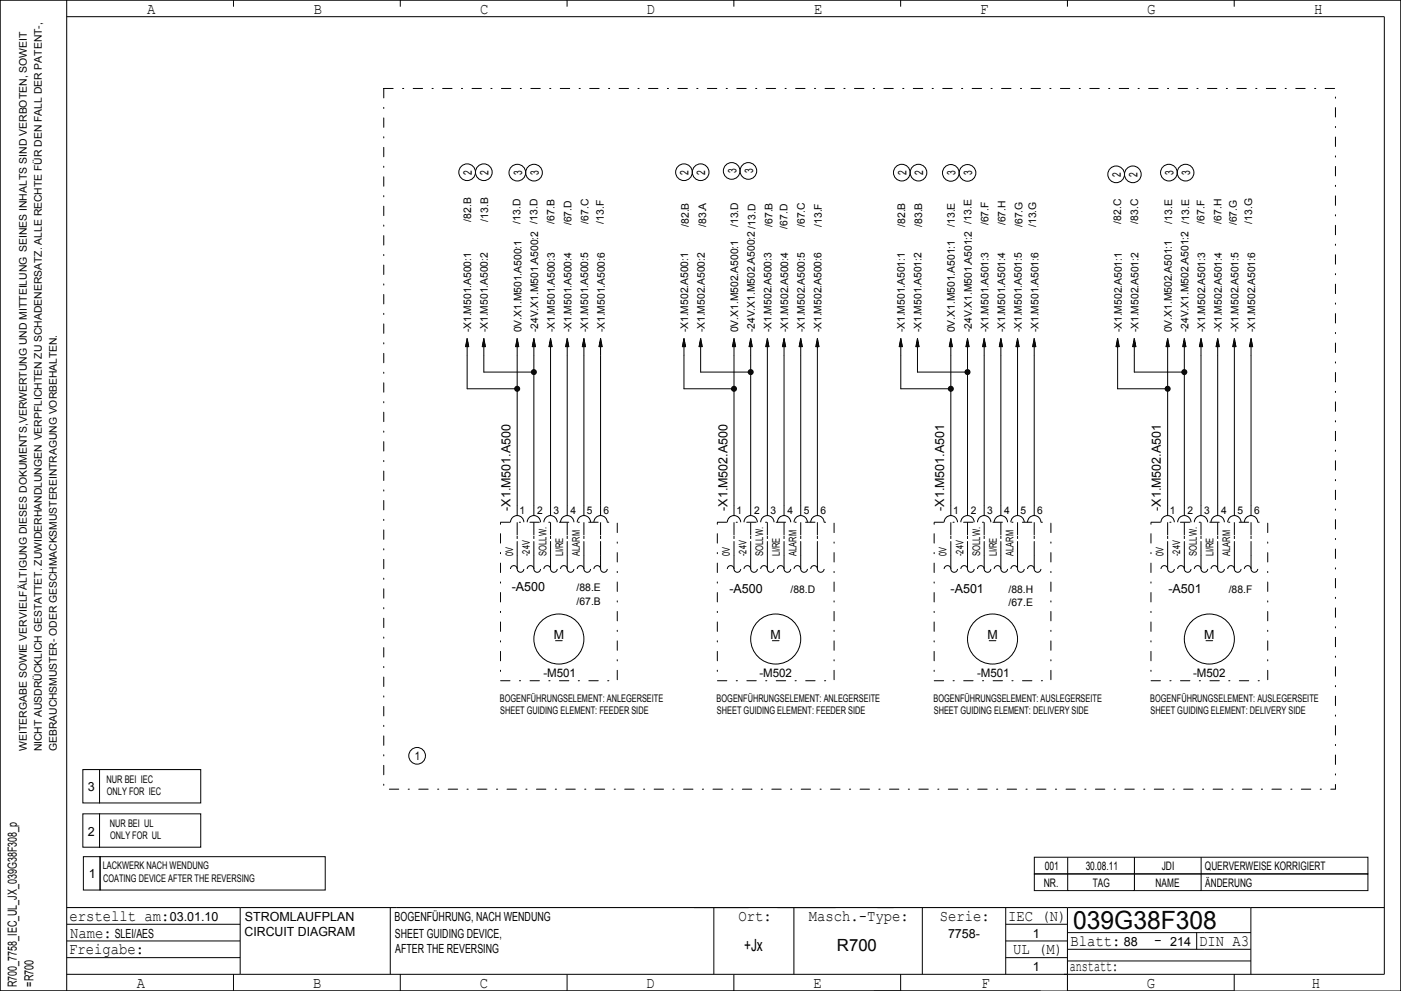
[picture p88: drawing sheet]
<svg xmlns="http://www.w3.org/2000/svg" width="420mm" height="297mm" viewBox="0 0 420 297" stroke-linecap="round" stroke-linejoin="round" font-family="sans-serif">
<defs><g id="words">
<text font-size="7.5" x="321.7" y="278.5">039G38F308</text>
<g font-size="5">
<text x="223.1" y="285">+Jx</text>
<text x="250.9" y="285">R700</text>
</g>
<g font-size="4.7">
<text x="44.1" y="4.2">A</text>
<text x="94" y="4.2">B</text>
<text x="143.9" y="4.2">C</text>
<text x="193.9" y="4.2">D</text>
<text x="244.1" y="4.2">E</text>
<text x="293.8" y="4.2">F</text>
<text x="344" y="4.2">G</text>
<text x="394" y="4.2">H</text>
<text x="20.8" y="276">erstellt am:</text>
<text x="221.3" y="276">Ort:</text>
<text x="242.5" y="276">Masch.­Type:</text>
<text x="281.7" y="276">Serie:</text>
<text x="302.2" y="276">IEC (N)</text>
<text x="21" y="281">Name:</text>
<text x="20.7" y="286">Freigabe:</text>
<text x="303.7" y="286">UL (M)</text>
<text x="320.9" y="283.5">Blatt:</text>
<text x="346" y="283.2">­</text>
<text x="359.5" y="283.5">DIN A3</text>
<text x="320.7" y="291">anstatt:</text>
<text x="41" y="296">A</text>
<text x="93.9" y="296">B</text>
<text x="143.8" y="296">C</text>
<text x="193.7" y="296">D</text>
<text x="243.9" y="296">E</text>
<text x="294.2" y="296">F</text>
<text x="343.8" y="296">G</text>
<text x="393.3" y="296">H</text>
</g>
<g font-size="3.8">
<text x="153" y="153.1" transform="rotate(-90 153 153.1)">­X1.M501.A500</text>
<text x="218" y="153.1" transform="rotate(-90 218 153.1)">­X1.M502.A500</text>
<text x="283" y="153.1" transform="rotate(-90 283 153.1)">­X1.M501.A501</text>
<text x="348" y="153.1" transform="rotate(-90 348 153.1)">­X1.M502.A501</text>
<text x="153.4" y="177.1">­A500</text>
<text x="218.7" y="177.7">­A500</text>
<text x="285" y="177.7">­A501</text>
<text x="350.2" y="177.7">­A501</text>
<text x="166" y="191.5">M</text>
<text x="231" y="191.5">M</text>
<text x="296" y="191.5">M</text>
<text x="361" y="191.5">M</text>
<text x="26.3" y="237.1">3</text>
<text x="26.3" y="250.4">2</text>
<text x="26.6" y="263.2">1</text>
<text x="50.9" y="276">03.01.10</text>
<text x="73.4" y="276">STROMLAUFPLAN</text>
<text x="118.3" y="276">BOGENFÜHRUNG, NACH WENDUNG</text>
<text x="34.4" y="281">SLEI/AES</text>
<text x="73.3" y="280.5">CIRCUIT DIAGRAM</text>
<text x="118.4" y="281">SHEET GUIDING DEVICE,</text>
<text x="284.2" y="281">7758­</text>
<text x="309.6" y="281">1</text>
<text x="118.5" y="285.5">AFTER THE REVERSING</text>
<text x="336.9" y="283.5">88</text>
<text x="350.8" y="283.5">214</text>
<text x="309.6" y="291">1</text>
<text x="5" y="295.8" transform="rotate(-90 5 295.8)">R700_7758_IEC_UL_JX_039G38F308_p</text>
<text x="10" y="295.7" transform="rotate(-90 10 295.7)">=R700</text>
</g>
<g font-size="3.5">
<text x="141.4" y="52.3" transform="rotate(-90 141.4 52.3)">2</text>
<text x="146.4" y="52.3" transform="rotate(-90 146.4 52.3)">2</text>
<text x="156.5" y="52.4" transform="rotate(-90 156.5 52.4)">3</text>
<text x="161.5" y="52.4" transform="rotate(-90 161.5 52.4)">3</text>
<text x="206.4" y="52.3" transform="rotate(-90 206.4 52.3)">2</text>
<text x="211.4" y="52.3" transform="rotate(-90 211.4 52.3)">2</text>
<text x="220.7" y="51.9" transform="rotate(-90 220.7 51.9)">3</text>
<text x="225.8" y="51.9" transform="rotate(-90 225.8 51.9)">3</text>
<text x="271.8" y="52.4" transform="rotate(-90 271.8 52.4)">2</text>
<text x="276.8" y="52.4" transform="rotate(-90 276.8 52.4)">2</text>
<text x="286.4" y="52.5" transform="rotate(-90 286.4 52.5)">3</text>
<text x="291.4" y="52.5" transform="rotate(-90 291.4 52.5)">3</text>
<text x="336" y="53" transform="rotate(-90 336 53)">2</text>
<text x="341" y="53" transform="rotate(-90 341 53)">2</text>
<text x="351.8" y="52.4" transform="rotate(-90 351.8 52.4)">3</text>
<text x="356.8" y="52.4" transform="rotate(-90 356.8 52.4)">3</text>
<text x="162.9" y="202.9">­M501</text>
<text x="227.6" y="202.9">­M502</text>
<text x="292.9" y="202.9">­M501</text>
<text x="357.6" y="202.9">­M502</text>
<text x="124.4" y="227.9">1</text>
<text x="313.2" y="260.8">001</text>
<text x="325.5" y="260.8">30.08.11</text>
<text x="348.3" y="260.8">JDI</text>
<text x="361.2" y="260.8">QUERVERWEISE KORRIGIERT</text>
<text x="312.9" y="265.8">NR.</text>
<text x="327.6" y="265.8">TAG</text>
<text x="346.4" y="265.8">NAME</text>
<text x="361.3" y="265.8">ÄNDERUNG</text>
</g>
<g font-size="3.1">
<text x="141.3" y="66.5" transform="rotate(-90 141.3 66.5)">/82.B</text>
<text x="146.4" y="66.5" transform="rotate(-90 146.4 66.5)">/13.B</text>
<text x="156.1" y="67" transform="rotate(-90 156.1 67)">/13.D</text>
<text x="161.2" y="67" transform="rotate(-90 161.2 67)">/13.D</text>
<text x="166.3" y="67" transform="rotate(-90 166.3 67)">/67.B</text>
<text x="171.4" y="67.5" transform="rotate(-90 171.4 67.5)">/67.D</text>
<text x="176.5" y="67" transform="rotate(-90 176.5 67)">/67.C</text>
<text x="181" y="67" transform="rotate(-90 181 67)">/13.F</text>
<text x="206.6" y="68" transform="rotate(-90 206.6 68)">/82.B</text>
<text x="211.7" y="68" transform="rotate(-90 211.7 68)">/83.A</text>
<text x="221.3" y="68" transform="rotate(-90 221.3 68)">/13.D</text>
<text x="231.5" y="68" transform="rotate(-90 231.5 68)">/67.B</text>
<text x="236.1" y="68.5" transform="rotate(-90 236.1 68.5)">/67.D</text>
<text x="241.2" y="68" transform="rotate(-90 241.2 68)">/67.C</text>
<text x="246.3" y="68" transform="rotate(-90 246.3 68)">/13.F</text>
<text x="271.3" y="68" transform="rotate(-90 271.3 68)">/82.B</text>
<text x="276.4" y="68" transform="rotate(-90 276.4 68)">/83.B</text>
<text x="286.3" y="68" transform="rotate(-90 286.3 68)">/13.E</text>
<text x="291.2" y="67" transform="rotate(-90 291.2 67)">/13.E</text>
<text x="296.3" y="67.5" transform="rotate(-90 296.3 67.5)">/67.F</text>
<text x="301.4" y="67.5" transform="rotate(-90 301.4 67.5)">/67.H</text>
<text x="306.5" y="68" transform="rotate(-90 306.5 68)">/67.G</text>
<text x="310.6" y="68" transform="rotate(-90 310.6 68)">/13.G</text>
<text x="336.1" y="67" transform="rotate(-90 336.1 67)">/82.C</text>
<text x="341.2" y="67" transform="rotate(-90 341.2 67)">/83.C</text>
<text x="351.4" y="67" transform="rotate(-90 351.4 67)">/13.E</text>
<text x="356.5" y="67" transform="rotate(-90 356.5 67)">/13.E</text>
<text x="361.1" y="67" transform="rotate(-90 361.1 67)">/67.F</text>
<text x="366.2" y="67" transform="rotate(-90 366.2 67)">/67.H</text>
<text x="370.8" y="67.5" transform="rotate(-90 370.8 67.5)">/67.G</text>
<text x="375.4" y="67" transform="rotate(-90 375.4 67)">/13.G</text>
<text x="141.3" y="99.6" transform="rotate(-90 141.3 99.6)">­X1.M501.A500:1</text>
<text x="146.3" y="99.6" transform="rotate(-90 146.3 99.6)">­X1.M501.A500:2</text>
<text x="156.3" y="99.6" transform="rotate(-90 156.3 99.6)">0V.X1.M501.A500:1</text>
<text x="161.3" y="99.6" transform="rotate(-90 161.3 99.6)">­24V.X1.M501.A500:2</text>
<text x="166.3" y="99.6" transform="rotate(-90 166.3 99.6)">­X1.M501.A500:3</text>
<text x="171.3" y="99.6" transform="rotate(-90 171.3 99.6)">­X1.M501.A500:4</text>
<text x="176.3" y="99.6" transform="rotate(-90 176.3 99.6)">­X1.M501.A500:5</text>
<text x="181.3" y="99.6" transform="rotate(-90 181.3 99.6)">­X1.M501.A500:6</text>
<text x="206.3" y="99.6" transform="rotate(-90 206.3 99.6)">­X1.M502.A500:1</text>
<text x="211.3" y="99.6" transform="rotate(-90 211.3 99.6)">­X1.M502.A500:2</text>
<text x="221.3" y="99.6" transform="rotate(-90 221.3 99.6)">0V.X1.M502.A500:1</text>
<text x="226.3" y="99.6" transform="rotate(-90 226.3 99.6)">­24V.X1.M502.A500:2 /13.D</text>
<text x="231.3" y="99.6" transform="rotate(-90 231.3 99.6)">­X1.M502.A500:3</text>
<text x="236.3" y="99.6" transform="rotate(-90 236.3 99.6)">­X1.M502.A500:4</text>
<text x="241.3" y="99.6" transform="rotate(-90 241.3 99.6)">­X1.M502.A500:5</text>
<text x="246.3" y="99.6" transform="rotate(-90 246.3 99.6)">­X1.M502.A500:6</text>
<text x="271.3" y="99.6" transform="rotate(-90 271.3 99.6)">­X1.M501.A501:1</text>
<text x="276.3" y="99.6" transform="rotate(-90 276.3 99.6)">­X1.M501.A501:2</text>
<text x="286.3" y="99.6" transform="rotate(-90 286.3 99.6)">0V.X1.M501.A501:1</text>
<text x="291.3" y="99.6" transform="rotate(-90 291.3 99.6)">­24V.X1.M501.A501:2</text>
<text x="296.3" y="99.6" transform="rotate(-90 296.3 99.6)">­X1.M501.A501:3</text>
<text x="301.3" y="99.6" transform="rotate(-90 301.3 99.6)">­X1.M501.A501:4</text>
<text x="306.3" y="99.6" transform="rotate(-90 306.3 99.6)">­X1.M501.A501:5</text>
<text x="311.3" y="99.6" transform="rotate(-90 311.3 99.6)">­X1.M501.A501:6</text>
<text x="336.3" y="99.6" transform="rotate(-90 336.3 99.6)">­X1.M502.A501:1</text>
<text x="341.3" y="99.6" transform="rotate(-90 341.3 99.6)">­X1.M502.A501:2</text>
<text x="351.3" y="99.6" transform="rotate(-90 351.3 99.6)">0V.X1.M502.A501:1</text>
<text x="356.3" y="99.6" transform="rotate(-90 356.3 99.6)">­24V.X1.M502.A501:2</text>
<text x="361.3" y="99.6" transform="rotate(-90 361.3 99.6)">­X1.M502.A501:3</text>
<text x="366.3" y="99.6" transform="rotate(-90 366.3 99.6)">­X1.M502.A501:4</text>
<text x="371.3" y="99.6" transform="rotate(-90 371.3 99.6)">­X1.M502.A501:5</text>
<text x="376.3" y="99.6" transform="rotate(-90 376.3 99.6)">­X1.M502.A501:6</text>
<text x="155.7" y="154">1</text>
<text x="161" y="154">2</text>
<text x="165.9" y="154">3</text>
<text x="171" y="154">4</text>
<text x="175.9" y="154">5</text>
<text x="180.9" y="154">6</text>
<text x="220.7" y="154">1</text>
<text x="226" y="154">2</text>
<text x="230.9" y="154">3</text>
<text x="236" y="154">4</text>
<text x="240.9" y="154">5</text>
<text x="245.9" y="154">6</text>
<text x="285.7" y="154">1</text>
<text x="291" y="154">2</text>
<text x="295.9" y="154">3</text>
<text x="301" y="154">4</text>
<text x="305.9" y="154">5</text>
<text x="310.9" y="154">6</text>
<text x="350.7" y="154">1</text>
<text x="356" y="154">2</text>
<text x="360.9" y="154">3</text>
<text x="366" y="154">4</text>
<text x="370.9" y="154">5</text>
<text x="375.9" y="154">6</text>
<text x="153.8" y="166.6" transform="rotate(-90 153.8 166.6)">0V</text>
<text x="158.8" y="166.6" transform="rotate(-90 158.8 166.6)">­24V</text>
<text x="163.8" y="166.6" transform="rotate(-90 163.8 166.6)">SOLLW.</text>
<text x="168.8" y="166.7" transform="rotate(-90 168.8 166.7)">LI/RE</text>
<text x="173.8" y="166.5" transform="rotate(-90 173.8 166.5)">ALARM</text>
<text x="218.8" y="166.6" transform="rotate(-90 218.8 166.6)">0V</text>
<text x="223.8" y="166.6" transform="rotate(-90 223.8 166.6)">­24V</text>
<text x="228.8" y="166.6" transform="rotate(-90 228.8 166.6)">SOLLW.</text>
<text x="233.8" y="166.7" transform="rotate(-90 233.8 166.7)">LI/RE</text>
<text x="238.8" y="166.5" transform="rotate(-90 238.8 166.5)">ALARM</text>
<text x="283.8" y="166.6" transform="rotate(-90 283.8 166.6)">0V</text>
<text x="288.8" y="166.6" transform="rotate(-90 288.8 166.6)">­24V</text>
<text x="293.8" y="166.6" transform="rotate(-90 293.8 166.6)">SOLLW.</text>
<text x="298.8" y="166.7" transform="rotate(-90 298.8 166.7)">LI/RE</text>
<text x="303.8" y="166.5" transform="rotate(-90 303.8 166.5)">ALARM</text>
<text x="348.8" y="166.6" transform="rotate(-90 348.8 166.6)">0V</text>
<text x="353.8" y="166.6" transform="rotate(-90 353.8 166.6)">­24V</text>
<text x="358.8" y="166.6" transform="rotate(-90 358.8 166.6)">SOLLW.</text>
<text x="363.8" y="166.7" transform="rotate(-90 363.8 166.7)">LI/RE</text>
<text x="368.8" y="166.5" transform="rotate(-90 368.8 166.5)">ALARM</text>
<text x="172.8" y="177.1">/88.E</text>
<text x="237" y="177.7">/88.D</text>
<text x="302.4" y="177.7">/88.H</text>
<text x="368.4" y="177.7">/88.F</text>
<text x="172.8" y="181.2">/67.B</text>
<text x="302.4" y="181.7">/67.E</text>
<text x="149.8" y="210.3">BOGENFÜHRUNGSELEMENT: ANLEGERSEITE</text>
<text x="149.9" y="214">SHEET GUIDING ELEMENT: FEEDER SIDE</text>
<text x="214.8" y="210.3">BOGENFÜHRUNGSELEMENT: ANLEGERSEITE</text>
<text x="214.9" y="214">SHEET GUIDING ELEMENT: FEEDER SIDE</text>
<text x="279.8" y="210.3">BOGENFÜHRUNGSELEMENT: AUSLEGERSEITE</text>
<text x="279.9" y="214">SHEET GUIDING ELEMENT: DELIVERY SIDE</text>
<text x="344.8" y="210.3">BOGENFÜHRUNGSELEMENT: AUSLEGERSEITE</text>
<text x="344.9" y="214">SHEET GUIDING ELEMENT: DELIVERY SIDE</text>
<text x="8" y="225" transform="rotate(-90 8 225)">WEITERGABE SOWIE VERVIELFÄLTIGUNG DIESES DOKUMENTS,VERWERTUNG UND MITTEILUNG SEINES INHALTS SIND VERBOTEN, SOWEIT</text>
<text x="12.5" y="225.2" transform="rotate(-90 12.5 225.2)">NICHT AUSDRÜCKLICH GESTATTET. ZUWIDERHANDLUNGEN VERPFLICHTEN ZU SCHADENERSATZ. ALLE RECHTE FÜR DEN FALL DER PATENT­,</text>
<text x="17" y="225.1" transform="rotate(-90 17 225.1)">GEBRAUCHSMUSTER­ ODER GESCHMACKSMUSTEREINTRAGUNG VORBEHALTEN.</text>
<text x="31.9" y="234.5">NUR BEI IEC</text>
<text x="32" y="238.3">ONLY FOR IEC</text>
<text x="33" y="247.8">NUR BEI UL</text>
<text x="33" y="251.5">ONLY FOR UL</text>
<text x="30.8" y="260.5">LACKWERK NACH WENDUNG</text>
<text x="30.9" y="264.2">COATING DEVICE AFTER THE REVERSING</text>
</g>
</g></defs>
<path d="M115 26.5h285.3v210h-285.3zM150 156.5h35v47.5h-35zM215 156.5h35v47.5h-35zM280 156.5h35v47.5h-35zM345 156.5h35v47.5h-35z" fill="none" stroke="#000" stroke-width=".3" stroke-dasharray="2.8 2.8 .4 2.8"/>
<g fill="none" stroke="#000" stroke-width=".3" stroke-dasharray="4.2 1.8">
<path d="M155 166.5v-5M160 166.5v-5M165 166.5v-5M170 166.5v-5M175 166.5v-5M180 166.5v-5M220 166.5v-5M225 166.5v-5M230 166.5v-5M235 166.5v-5M240 166.5v-5M245 166.5v-5"/>
<path d="M285 166.5v-5M290 166.5v-5M295 166.5v-5M300 166.5v-5M305 166.5v-5M310 166.5v-5M350 166.5v-5M355 166.5v-5M360 166.5v-5M365 166.5v-5M370 166.5v-5M375 166.5v-5"/>
</g>
<g fill="none" stroke="#000" stroke-width=".3">
<path d="M0 0h420v297h-420zM20 0v297M20 5h395v287h-395M70 0v2M120 0v2M170 0v2M220 0v2M270 0v2M320 0v2M370 0v2M139.6 103.6v.4M139.7 103v1"/>
<path d="M139.8 102.5v1.5M139.9 102.1v1.9M140 101.4v15.1h15M140 101.4l-.5 2.6M140 101.4l.5 2.6M140.1 102v2M140.2 102.5v1.5M140.3 103v1M140.4 103.6v.4M144.6 103.6v.4M144.7 103v1M144.8 102.5v1.5"/>
<path d="M144.9 102.1v1.9M145 101.4v10.1h15M145 101.4l-.5 2.6M145 101.4l.5 2.6M145.1 102v2M145.2 102.5v1.5M145.3 103v1M145.4 103.6v.4M154.6 103.6v.4M154.7 103v1M154.8 102.5v1.5M154.9 102.1v1.9"/>
<path d="M155 101.4v53.1M155 101.4l-.5 2.6M155 101.4l.5 2.6M155.1 102v2M155.2 102.5v1.5M155.3 103v1M155.4 103.6v.4M159.6 103.6v.4M159.7 103v1M159.8 102.5v1.5M159.9 102.1v1.9M160 101.4v53.1"/>
<path d="M160 101.4l-.5 2.6M160 101.4l.5 2.6M160.1 102v2M160.2 102.5v1.5M160.3 103v1M160.4 103.6v.4M164.6 103.6v.4M164.7 103v1M164.8 102.5v1.5M164.9 102.1v1.9M165 101.4v53.1M165 101.4l-.5 2.6"/>
<path d="M165 101.4l.5 2.6M165.1 102v2M165.2 102.5v1.5M165.3 103v1M165.4 103.6v.4M169.6 103.6v.4M169.7 103v1M169.8 102.5v1.5M169.9 102.1v1.9M170 101.4v53.1M170 101.4l-.5 2.6M170 101.4l.5 2.6"/>
<path d="M170.1 102v2M170.2 102.5v1.5M170.3 103v1M170.4 103.6v.4M174.6 103.6v.4M174.7 103v1M174.8 102.5v1.5M174.9 102.1v1.9M175 101.4v53.1M175 101.4l-.5 2.6M175 101.4l.5 2.6M175.1 102v2"/>
<path d="M175.2 102.5v1.5M175.3 103v1M175.4 103.6v.4M179.6 103.6v.4M179.7 103v1M179.8 102.5v1.5M179.9 102.1v1.9M180 101.4v53.1M180 101.4l-.5 2.6M180 101.4l.5 2.6M180.1 102v2M180.2 102.5v1.5"/>
<path d="M180.3 103v1M180.4 103.6v.4M204.6 103.6v.4M204.7 103v1M204.8 102.5v1.5M204.9 102.1v1.9M205 101.4v15.1h15M205 101.4l-.5 2.6M205 101.4l.5 2.6M205.1 102v2M205.2 102.5v1.5M205.3 103v1"/>
<path d="M205.4 103.6v.4M209.6 103.6v.4M209.7 103v1M209.8 102.5v1.5M209.9 102.1v1.9M210 101.4v10.1h15M210 101.4l-.5 2.6M210 101.4l.5 2.6M210.1 102v2M210.2 102.5v1.5M210.3 103v1M210.4 103.6v.4"/>
<path d="M219.6 103.6v.4M219.7 103v1M219.8 102.5v1.5M219.9 102.1v1.9M220 101.4v53.1M220 101.4l-.5 2.6M220 101.4l.5 2.6M220.1 102v2M220.2 102.5v1.5M220.3 103v1M220.4 103.6v.4M224.6 103.6v.4"/>
<path d="M224.7 103v1M224.8 102.5v1.5M224.9 102.1v1.9M225 101.4v53.1M225 101.4l-.5 2.6M225 101.4l.5 2.6M225.1 102v2M225.2 102.5v1.5M225.3 103v1M225.4 103.6v.4M229.6 103.6v.4M229.7 103v1"/>
<path d="M229.8 102.5v1.5M229.9 102.1v1.9M230 101.4v53.1M230 101.4l-.5 2.6M230 101.4l.5 2.6M230.1 102v2M230.2 102.5v1.5M230.3 103v1M230.4 103.6v.4M234.6 103.6v.4M234.7 103v1M234.8 102.5v1.5"/>
<path d="M234.9 102.1v1.9M235 101.4v53.1M235 101.4l-.5 2.6M235 101.4l.5 2.6M235.1 102v2M235.2 102.5v1.5M235.3 103v1M235.4 103.6v.4M239.6 103.6v.4M239.7 103v1M239.8 102.5v1.5M239.9 102.1v1.9"/>
<path d="M240 101.4v53.1M240 101.4l-.5 2.6M240 101.4l.5 2.6M240.1 102v2M240.2 102.5v1.5M240.3 103v1M240.4 103.6v.4M244.6 103.6v.4M244.7 103v1M244.8 102.5v1.5M244.9 102.1v1.9M245 101.4v53.1"/>
<path d="M245 101.4l-.5 2.6M245 101.4l.5 2.6M245.1 102v2M245.2 102.5v1.5M245.3 103v1M245.4 103.6v.4M269.6 103.6v.4M269.7 103v1M269.8 102.5v1.5M269.9 102.1v1.9M270 101.4v15.1h15M270 101.4l-.5 2.6"/>
<path d="M270 101.4l.5 2.6M270.1 102v2M270.2 102.5v1.5M270.3 103v1M270.4 103.6v.4M274.6 103.6v.4M274.7 103v1M274.8 102.5v1.5M274.9 102.1v1.9M275 101.4v10.1h15M275 101.4l-.5 2.6M275 101.4l.5 2.6"/>
<path d="M275.1 102v2M275.2 102.5v1.5M275.3 103v1M275.4 103.6v.4M284.6 103.6v.4M284.7 103v1M284.8 102.5v1.5M284.9 102.1v1.9M285 101.4v53.1M285 101.4l-.5 2.6M285 101.4l.5 2.6M285.1 102v2"/>
<path d="M285.2 102.5v1.5M285.3 103v1M285.4 103.6v.4M289.6 103.6v.4M289.7 103v1M289.8 102.5v1.5M289.9 102.1v1.9M290 101.4v53.1M290 101.4l-.5 2.6M290 101.4l.5 2.6M290.1 102v2M290.2 102.5v1.5"/>
<path d="M290.3 103v1M290.4 103.6v.4M294.6 103.6v.4M294.7 103v1M294.8 102.5v1.5M294.9 102.1v1.9M295 101.4v53.1M295 101.4l-.5 2.6M295 101.4l.5 2.6M295.1 102v2M295.2 102.5v1.5M295.3 103v1"/>
<path d="M295.4 103.6v.4M299.6 103.6v.4M299.7 103v1M299.8 102.5v1.5M299.9 102.1v1.9M300 101.4v53.1M300 101.4l-.5 2.6M300 101.4l.5 2.6M300.1 102v2M300.2 102.5v1.5M300.3 103v1M300.4 103.6v.4"/>
<path d="M304.6 103.6v.4M304.7 103v1M304.8 102.5v1.5M304.9 102.1v1.9M305 101.4v53.1M305 101.4l-.5 2.6M305 101.4l.5 2.6M305.1 102v2M305.2 102.5v1.5M305.3 103v1M305.4 103.6v.4M309.6 103.6v.4"/>
<path d="M309.7 103v1M309.8 102.5v1.5M309.9 102.1v1.9M310 101.4v53.1M310 101.4l-.5 2.6M310 101.4l.5 2.6M310.1 102v2M310.2 102.5v1.5M310.3 103v1M310.4 103.6v.4M334.6 103.6v.4M334.7 103v1"/>
<path d="M334.8 102.5v1.5M334.9 102.1v1.9M335 101.4v15.1h15M335 101.4l-.5 2.6M335 101.4l.5 2.6M335.1 102v2M335.2 102.5v1.5M335.3 103v1M335.4 103.6v.4M339.6 103.6v.4M339.7 103v1M339.8 102.5v1.5"/>
<path d="M339.9 102.1v1.9M340 101.4v10.1h15M340 101.4l-.5 2.6M340 101.4l.5 2.6M340.1 102v2M340.2 102.5v1.5M340.3 103v1M340.4 103.6v.4M349.6 103.6v.4M349.7 103v1M349.8 102.5v1.5M349.9 102.1v1.9"/>
<path d="M350 101.4v53.1M350 101.4l-.5 2.6M350 101.4l.5 2.6M350.1 102v2M350.2 102.5v1.5M350.3 103v1M350.4 103.6v.4M354.6 103.6v.4M354.7 103v1M354.8 102.5v1.5M354.9 102.1v1.9M355 101.4v53.1"/>
<path d="M355 101.4l-.5 2.6M355 101.4l.5 2.6M355.1 102v2M355.2 102.5v1.5M355.3 103v1M355.4 103.6v.4M359.6 103.6v.4M359.7 103v1M359.8 102.5v1.5M359.9 102.1v1.9M360 101.4v53.1M360 101.4l-.5 2.6"/>
<path d="M360 101.4l.5 2.6M360.1 102v2M360.2 102.5v1.5M360.3 103v1M360.4 103.6v.4M364.6 103.6v.4M364.7 103v1M364.8 102.5v1.5M364.9 102.1v1.9M365 101.4v53.1M365 101.4l-.5 2.6M365 101.4l.5 2.6"/>
<path d="M365.1 102v2M365.2 102.5v1.5M365.3 103v1M365.4 103.6v.4M369.6 103.6v.4M369.7 103v1M369.8 102.5v1.5M369.9 102.1v1.9M370 101.4v53.1M370 101.4l-.5 2.6M370 101.4l.5 2.6M370.1 102v2"/>
<path d="M370.2 102.5v1.5M370.3 103v1M370.4 103.6v.4M374.6 103.6v.4M374.7 103v1M374.8 102.5v1.5M374.9 102.1v1.9M375 101.4v53.1M375 101.4l-.5 2.6M375 101.4l.5 2.6M375.1 102v2M375.2 102.5v1.5"/>
<path d="M375.3 103v1M375.4 103.6v.4M153 156.5a2 2 0 0 1 2-2 2 2 0 0 1 2 2M155 156.5v3.9M158 156.5a2 2 0 0 1 2-2 2 2 0 0 1 2 2M160 156.5v3.9M163 156.5a2 2 0 0 1 2-2 2 2 0 0 1 2 2M165 156.5v3.9M168 156.5a2 2 0 0 1 2-2 2 2 0 0 1 2 2M170 156.5v3.9M173 156.5a2 2 0 0 1 2-2 2 2 0 0 1 2 2M175 156.5v3.9"/>
<path d="M178 156.5a2 2 0 0 1 2-2 2 2 0 0 1 2 2M180 156.5v3.9M218 156.5a2 2 0 0 1 2-2 2 2 0 0 1 2 2M220 156.5v3.9M223 156.5a2 2 0 0 1 2-2 2 2 0 0 1 2 2M225 156.5v3.9M228 156.5a2 2 0 0 1 2-2 2 2 0 0 1 2 2M230 156.5v3.9M233 156.5a2 2 0 0 1 2-2 2 2 0 0 1 2 2M235 156.5v3.9M238 156.5a2 2 0 0 1 2-2 2 2 0 0 1 2 2M240 156.5v3.9"/>
<path d="M243 156.5a2 2 0 0 1 2-2 2 2 0 0 1 2 2M245 156.5v3.9M283 156.5a2 2 0 0 1 2-2 2 2 0 0 1 2 2M285 156.5v3.9M288 156.5a2 2 0 0 1 2-2 2 2 0 0 1 2 2M290 156.5v3.9M293 156.5a2 2 0 0 1 2-2 2 2 0 0 1 2 2M295 156.5v3.9M298 156.5a2 2 0 0 1 2-2 2 2 0 0 1 2 2M300 156.5v3.9M303 156.5a2 2 0 0 1 2-2 2 2 0 0 1 2 2M305 156.5v3.9"/>
<path d="M308 156.5a2 2 0 0 1 2-2 2 2 0 0 1 2 2M310 156.5v3.9M348 156.5a2 2 0 0 1 2-2 2 2 0 0 1 2 2M350 156.5v3.9M353 156.5a2 2 0 0 1 2-2 2 2 0 0 1 2 2M355 156.5v3.9M358 156.5a2 2 0 0 1 2-2 2 2 0 0 1 2 2M360 156.5v3.9M363 156.5a2 2 0 0 1 2-2 2 2 0 0 1 2 2M365 156.5v3.9M368 156.5a2 2 0 0 1 2-2 2 2 0 0 1 2 2M370 156.5v3.9"/>
<path d="M373 156.5a2 2 0 0 1 2-2 2 2 0 0 1 2 2M375 156.5v3.9M153 170.5a1 1 0 0 1 1-1 1 1 0 0 1 1 1M155 170.5a1 1 0 0 0 1 1 1 1 0 0 0 1-1M155 160.6v.9M155 166.5v4M158 170.5a1 1 0 0 1 1-1 1 1 0 0 1 1 1M160 170.5a1 1 0 0 0 1 1 1 1 0 0 0 1-1M160 160.6v.9M160 166.5v4M163 170.5a1 1 0 0 1 1-1 1 1 0 0 1 1 1M165 170.5a1 1 0 0 0 1 1 1 1 0 0 0 1-1"/>
<path d="M165 160.6v.9M165 166.5v4M168 170.5a1 1 0 0 1 1-1 1 1 0 0 1 1 1M170 170.5a1 1 0 0 0 1 1 1 1 0 0 0 1-1M170 160.6v.9M170 166.5v4M173 170.5a1 1 0 0 1 1-1 1 1 0 0 1 1 1M175 170.5a1 1 0 0 0 1 1 1 1 0 0 0 1-1M175 160.6v.9M175 166.5v4M178 170.5a1 1 0 0 1 1-1 1 1 0 0 1 1 1M180 170.5a1 1 0 0 0 1 1 1 1 0 0 0 1-1"/>
<path d="M180 160.6v.9M180 166.5v4M218 170.5a1 1 0 0 1 1-1 1 1 0 0 1 1 1M220 170.5a1 1 0 0 0 1 1 1 1 0 0 0 1-1M220 160.6v.9M220 166.5v4M223 170.5a1 1 0 0 1 1-1 1 1 0 0 1 1 1M225 170.5a1 1 0 0 0 1 1 1 1 0 0 0 1-1M225 160.6v.9M225 166.5v4M228 170.5a1 1 0 0 1 1-1 1 1 0 0 1 1 1M230 170.5a1 1 0 0 0 1 1 1 1 0 0 0 1-1"/>
<path d="M230 160.6v.9M230 166.5v4M233 170.5a1 1 0 0 1 1-1 1 1 0 0 1 1 1M235 170.5a1 1 0 0 0 1 1 1 1 0 0 0 1-1M235 160.6v.9M235 166.5v4M238 170.5a1 1 0 0 1 1-1 1 1 0 0 1 1 1M240 170.5a1 1 0 0 0 1 1 1 1 0 0 0 1-1M240 160.6v.9M240 166.5v4M243 170.5a1 1 0 0 1 1-1 1 1 0 0 1 1 1M245 170.5a1 1 0 0 0 1 1 1 1 0 0 0 1-1"/>
<path d="M245 160.6v.9M245 166.5v4M283 170.5a1 1 0 0 1 1-1 1 1 0 0 1 1 1M285 170.5a1 1 0 0 0 1 1 1 1 0 0 0 1-1M285 160.6v.9M285 166.5v4M288 170.5a1 1 0 0 1 1-1 1 1 0 0 1 1 1M290 170.5a1 1 0 0 0 1 1 1 1 0 0 0 1-1M290 160.6v.9M290 166.5v4M293 170.5a1 1 0 0 1 1-1 1 1 0 0 1 1 1M295 170.5a1 1 0 0 0 1 1 1 1 0 0 0 1-1"/>
<path d="M295 160.6v.9M295 166.5v4M298 170.5a1 1 0 0 1 1-1 1 1 0 0 1 1 1M300 170.5a1 1 0 0 0 1 1 1 1 0 0 0 1-1M300 160.6v.9M300 166.5v4M303 170.5a1 1 0 0 1 1-1 1 1 0 0 1 1 1M305 170.5a1 1 0 0 0 1 1 1 1 0 0 0 1-1M305 160.6v.9M305 166.5v4M308 170.5a1 1 0 0 1 1-1 1 1 0 0 1 1 1M310 170.5a1 1 0 0 0 1 1 1 1 0 0 0 1-1"/>
<path d="M310 160.6v.9M310 166.5v4M348 170.5a1 1 0 0 1 1-1 1 1 0 0 1 1 1M350 170.5a1 1 0 0 0 1 1 1 1 0 0 0 1-1M350 160.6v.9M350 166.5v4M353 170.5a1 1 0 0 1 1-1 1 1 0 0 1 1 1M355 170.5a1 1 0 0 0 1 1 1 1 0 0 0 1-1M355 160.6v.9M355 166.5v4M358 170.5a1 1 0 0 1 1-1 1 1 0 0 1 1 1M360 170.5a1 1 0 0 0 1 1 1 1 0 0 0 1-1"/>
<path d="M360 160.6v.9M360 166.5v4M363 170.5a1 1 0 0 1 1-1 1 1 0 0 1 1 1M365 170.5a1 1 0 0 0 1 1 1 1 0 0 0 1-1M365 160.6v.9M365 166.5v4M368 170.5a1 1 0 0 1 1-1 1 1 0 0 1 1 1M370 170.5a1 1 0 0 0 1 1 1 1 0 0 0 1-1M370 160.6v.9M370 166.5v4M373 170.5a1 1 0 0 1 1-1 1 1 0 0 1 1 1M375 170.5a1 1 0 0 0 1 1 1 1 0 0 0 1-1"/>
<path d="M375 160.6v.9M375 166.5v4M166.5 192h2M231.5 192h2M296.5 192h2M361.5 192h2M24.8 230.6h5v10h-5zM29.8 230.6h30.4v10h-30.4zM24.8 243.9h5v10h-5zM25 256.7h5v10h-5zM29.8 243.9h30.4v10h-30.4zM30 256.7h67.5v10h-67.5z"/>
<path d="M310.1 256.9h100v5h-100zM320.1 256.9v10M340.1 256.9v10M360.1 256.9v10M20 277h52M20 272h395M72 272v20M117 272v20M214 272v20M238 272v20M276.5 272v20M301.5 272v20"/>
<path d="M301.5 277h18.5M310.1 261.9h100v5h-100zM320 272v25h50v-5M320 279.5h55M358.7 279.5v5M375 272v20M20 287h52M20 282h52M70 292v5M120 292v5M170 292v5M220 292v5"/>
<path d="M270 292v5M301.5 287h18.5M301.5 282h18.5M312 297h-312v-297h420v297M320 284.5h55M320 288h55"/>
<circle cx="140" cy="51.6" r="2.5"/>
<circle cx="145" cy="51.6" r="2.5"/>
<circle cx="155.1" cy="51.7" r="2.5"/>
<circle cx="160.1" cy="51.7" r="2.5"/>
<circle cx="205" cy="51.6" r="2.5"/>
<circle cx="210" cy="51.6" r="2.5"/>
<circle cx="219.3" cy="51.2" r="2.5"/>
<circle cx="224.3" cy="51.2" r="2.5"/>
<circle cx="270.3" cy="51.7" r="2.5"/>
<circle cx="275.3" cy="51.7" r="2.5"/>
<circle cx="285" cy="51.8" r="2.5"/>
<circle cx="290" cy="51.8" r="2.5"/>
<circle cx="334.6" cy="52.2" r="2.5"/>
<circle cx="339.6" cy="52.2" r="2.5"/>
<circle cx="350.4" cy="51.7" r="2.5"/>
<circle cx="355.4" cy="51.7" r="2.5"/>
<circle cx="167.5" cy="191.5" r="7.5"/>
<circle cx="232.5" cy="191.5" r="7.5"/>
<circle cx="297.5" cy="191.5" r="7.5"/>
<circle cx="362.5" cy="191.5" r="7.5"/>
<circle cx="125" cy="226.5" r="2.5"/>
</g>
<g fill="#000">
<circle cx="155" cy="116.5" r=".9"/>
<circle cx="160" cy="111.5" r=".9"/>
<circle cx="220" cy="116.5" r=".9"/>
<circle cx="225" cy="111.5" r=".9"/>
<circle cx="285" cy="116.5" r=".9"/>
<circle cx="290" cy="111.5" r=".9"/>
<circle cx="350" cy="116.5" r=".9"/>
<circle cx="355" cy="111.5" r=".9"/>
</g>
<use href="#words"/>
</svg>
